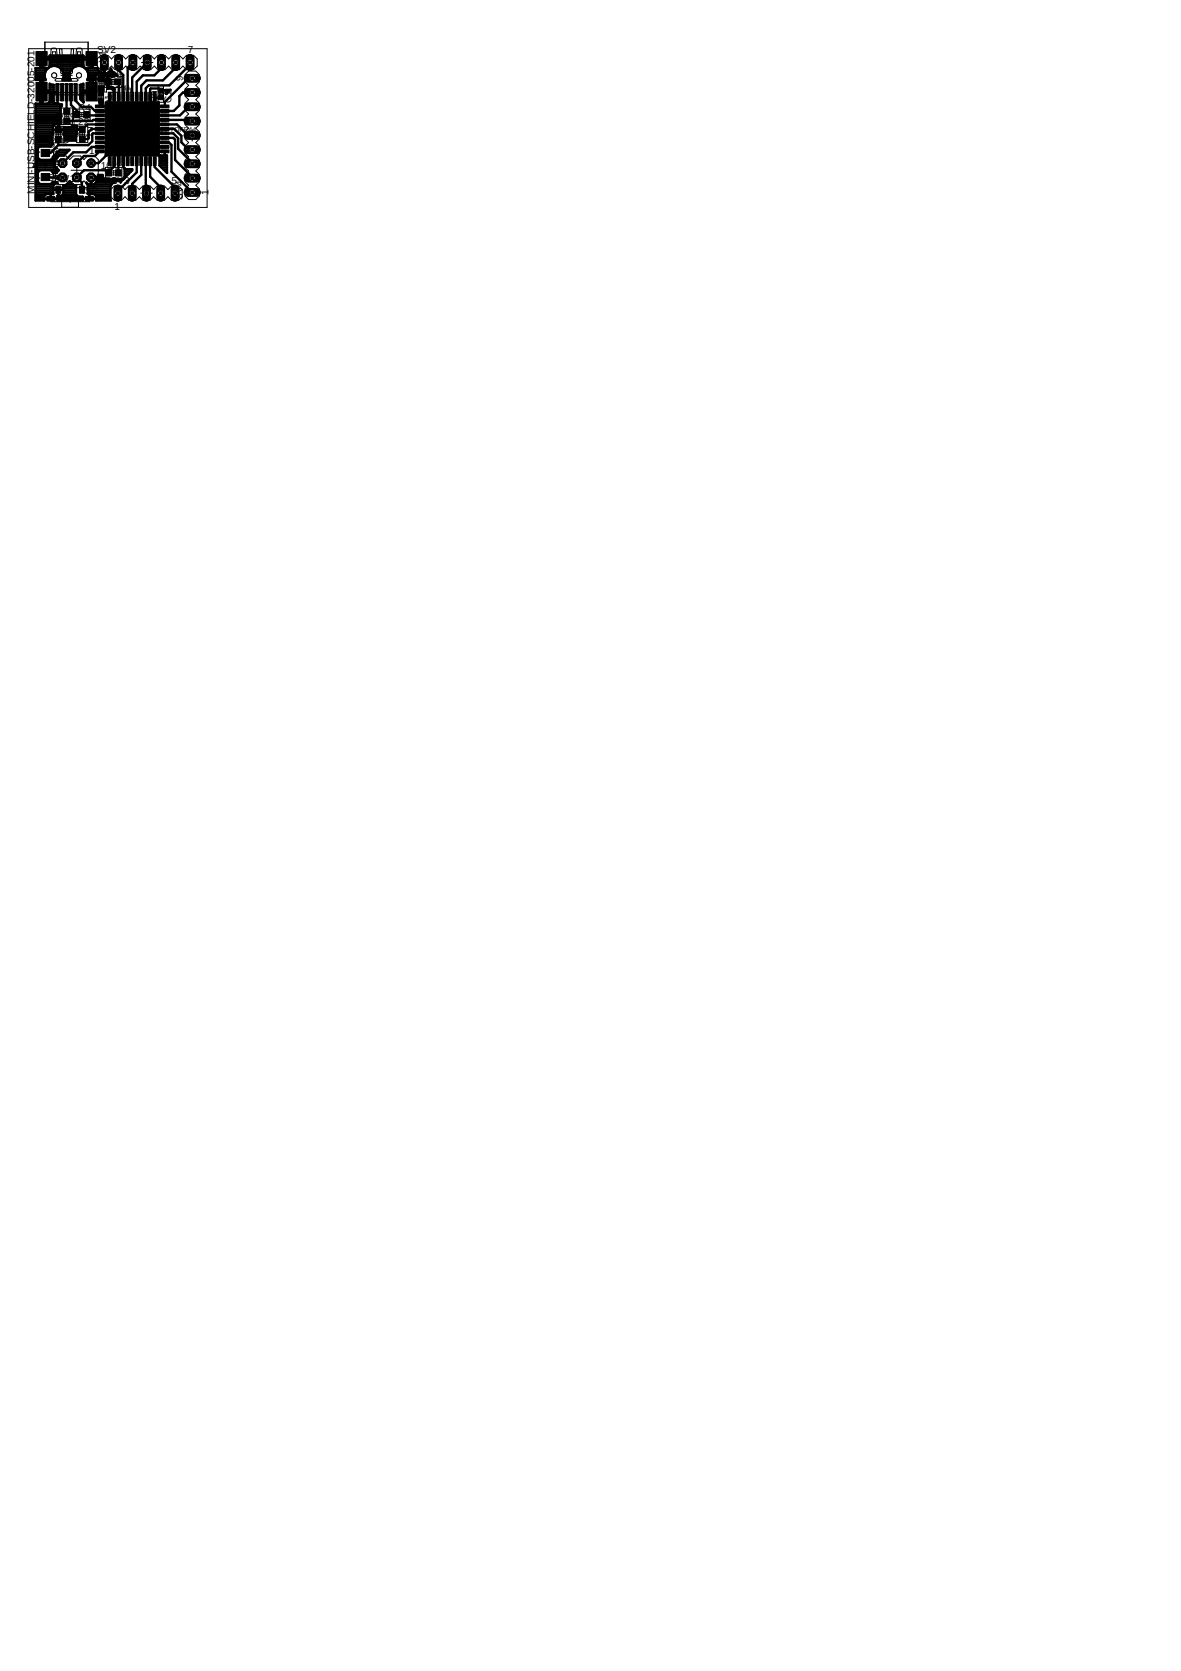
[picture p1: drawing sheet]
<svg xmlns="http://www.w3.org/2000/svg" width="210mm" height="297mm" viewBox="0 0 210 297" stroke-linecap="round" stroke-linejoin="round" font-family="sans-serif">
<defs><g id="words">
<g font-size="1.8">
<text x="17.3" y="9.5">SV2</text>
<text x="18.8" y="11.1" transform="rotate(-90 18.8 11.1)">X1</text>
<text x="33.4" y="9.5">7</text>
<text x="17.3" y="15.5" transform="rotate(-90 17.3 15.5)">R2</text>
<text x="17.9" y="14">1</text>
<text x="19.4" y="13.9">C5</text>
<text x="19.4" y="16.4">10</text>
<text x="19.9" y="15.5" transform="rotate(-90 19.9 15.5)">1k</text>
<text x="19.9" y="17.8" transform="rotate(-90 19.9 17.8)">1</text>
<text x="21.4" y="16.4">0</text>
<text x="22.4" y="16.4">n</text>
<text x="32.5" y="14.4" transform="rotate(-90 32.5 14.4)">9</text>
<text x="11.2" y="22" transform="rotate(-90 11.2 22)">22</text>
<text x="13.8" y="21" transform="rotate(-90 13.8 21)">3</text>
<text x="13.9" y="19.7">R4</text>
<text x="13.9" y="22.3">22</text>
<text x="19.9" y="21.3" transform="rotate(-90 19.9 21.3)">L</text>
<text x="19.9" y="20.3" transform="rotate(-90 19.9 20.3)">ED</text>
<text x="27.9" y="18.1" transform="rotate(-90 27.9 18.1)">0n</text>
<text x="30.5" y="18.4" transform="rotate(-90 30.5 18.4)">C1</text>
<text x="9.7" y="27.3" transform="rotate(-90 9.7 27.3)">100n</text>
<text x="12.3" y="25.6" transform="rotate(-90 12.3 25.6)">C</text>
<text x="12.3" y="24.3" transform="rotate(-90 12.3 24.3)">3</text>
<text x="14" y="24.5" transform="rotate(-90 14 24.5)">C4R</text>
<text x="15.8" y="27.4">1</text>
<text x="16.5" y="24.5" transform="rotate(-90 16.5 24.5)">1u</text>
<text x="6.1" y="34.4" transform="rotate(-90 6.1 34.4)">MINI-USB-SCHIELD-32005-201</text>
<text x="8.6" y="32.2">6SW1</text>
<text x="14.6" y="34.5">IS</text>
<text x="17.9" y="30.1">10k</text>
<text x="18.5" y="32.6">RSV3</text>
<text x="19.8" y="32.6">1</text>
<text x="30.5" y="32.7">5</text>
<text x="32.5" y="35.5" transform="rotate(-90 32.5 35.5)">SV4</text>
<text x="37.1" y="34.7" transform="rotate(-90 37.1 34.7)">1</text>
<text x="20.3" y="37.3">1</text>
</g>
<g font-size="1.2">
<text x="21.6" y="15.9">U1</text>
<text x="21.6" y="23.5">ATMEGA32U4-TQFP4</text>
<text x="34.2" y="23.5">4</text>
</g>
</g></defs>
<circle cx="16.2" cy="29" r=".76" fill="#000" stroke="#000" stroke-width=".18"/>
<circle cx="16.2" cy="29" r=".51" fill="#fff" stroke="#000" stroke-width=".18"/>
<circle cx="13.7" cy="29" r=".83" fill="#000" stroke="#000" stroke-width=".18"/>
<circle cx="13.7" cy="29" r=".51" fill="#fff" stroke="#000" stroke-width=".18"/>
<circle cx="11.1" cy="29" r=".83" fill="#000" stroke="#000" stroke-width=".18"/>
<circle cx="11.1" cy="29" r=".51" fill="#fff" stroke="#000" stroke-width=".18"/>
<circle cx="16.2" cy="31.5" r=".83" fill="#000" stroke="#000" stroke-width=".18"/>
<circle cx="16.2" cy="31.5" r=".51" fill="#fff" stroke="#000" stroke-width=".18"/>
<circle cx="13.7" cy="31.5" r=".83" fill="#000" stroke="#000" stroke-width=".18"/>
<circle cx="13.7" cy="31.5" r=".51" fill="#fff" stroke="#000" stroke-width=".18"/>
<circle cx="11.1" cy="31.5" r=".83" fill="#000" stroke="#000" stroke-width=".18"/>
<circle cx="11.1" cy="31.5" r=".51" fill="#fff" stroke="#000" stroke-width=".18"/>
<path d="M21 33.6v1.5" fill="none" stroke="#000" stroke-width="1.5"/>
<circle cx="21" cy="34.3" r=".51" fill="#fff" stroke="#000" stroke-width=".18"/>
<path d="M23.5 33.6v1.5" fill="none" stroke="#000" stroke-width="1.5"/>
<circle cx="23.5" cy="34.3" r=".51" fill="#fff" stroke="#000" stroke-width=".18"/>
<path d="M26 33.6v1.5" fill="none" stroke="#000" stroke-width="1.5"/>
<circle cx="26" cy="34.3" r=".51" fill="#fff" stroke="#000" stroke-width=".18"/>
<path d="M28.6 33.6v1.5" fill="none" stroke="#000" stroke-width="1.5"/>
<circle cx="28.6" cy="34.3" r=".51" fill="#fff" stroke="#000" stroke-width=".18"/>
<path d="M31.1 33.6v1.5" fill="none" stroke="#000" stroke-width="1.5"/>
<circle cx="31.1" cy="34.3" r=".51" fill="#fff" stroke="#000" stroke-width=".18"/>
<path d="M18.5 10.4v1.5" fill="none" stroke="#000" stroke-width="1.5"/>
<circle cx="18.5" cy="11.1" r=".51" fill="#fff" stroke="#000" stroke-width=".18"/>
<path d="M21.1 10.4v1.5" fill="none" stroke="#000" stroke-width="1.5"/>
<circle cx="21.1" cy="11.1" r=".51" fill="#fff" stroke="#000" stroke-width=".18"/>
<path d="M23.6 10.4v1.5" fill="none" stroke="#000" stroke-width="1.5"/>
<circle cx="23.6" cy="11.1" r=".51" fill="#fff" stroke="#000" stroke-width=".18"/>
<path d="M26.2 10.4v1.5" fill="none" stroke="#000" stroke-width="1.5"/>
<circle cx="26.2" cy="11.1" r=".51" fill="#fff" stroke="#000" stroke-width=".18"/>
<path d="M28.7 10.4v1.5" fill="none" stroke="#000" stroke-width="1.5"/>
<circle cx="28.7" cy="11.1" r=".51" fill="#fff" stroke="#000" stroke-width=".18"/>
<path d="M31.2 10.4v1.5" fill="none" stroke="#000" stroke-width="1.5"/>
<circle cx="31.2" cy="11.1" r=".51" fill="#fff" stroke="#000" stroke-width=".18"/>
<path d="M33.8 10.4v1.5" fill="none" stroke="#000" stroke-width="1.5"/>
<circle cx="33.8" cy="11.1" r=".51" fill="#fff" stroke="#000" stroke-width=".18"/>
<path d="M33.4 34.2h1.5" fill="none" stroke="#000" stroke-width="1.5"/>
<circle cx="34.2" cy="34.2" r=".51" fill="#fff" stroke="#000" stroke-width=".18"/>
<path d="M33.4 31.7h1.5" fill="none" stroke="#000" stroke-width="1.5"/>
<circle cx="34.2" cy="31.7" r=".51" fill="#fff" stroke="#000" stroke-width=".18"/>
<path d="M33.4 29.1h1.5" fill="none" stroke="#000" stroke-width="1.5"/>
<circle cx="34.2" cy="29.1" r=".51" fill="#fff" stroke="#000" stroke-width=".18"/>
<path d="M33.4 26.6h1.5" fill="none" stroke="#000" stroke-width="1.5"/>
<circle cx="34.2" cy="26.6" r=".51" fill="#fff" stroke="#000" stroke-width=".18"/>
<path d="M33.4 24.1h1.5" fill="none" stroke="#000" stroke-width="1.5"/>
<circle cx="34.2" cy="24.1" r=".51" fill="#fff" stroke="#000" stroke-width=".18"/>
<path d="M33.4 21.5h1.5" fill="none" stroke="#000" stroke-width="1.5"/>
<circle cx="34.2" cy="21.5" r=".51" fill="#fff" stroke="#000" stroke-width=".18"/>
<path d="M33.4 19h1.5" fill="none" stroke="#000" stroke-width="1.5"/>
<circle cx="34.2" cy="19" r=".51" fill="#fff" stroke="#000" stroke-width=".18"/>
<path d="M33.4 16.4h1.5" fill="none" stroke="#000" stroke-width="1.5"/>
<circle cx="34.2" cy="16.4" r=".51" fill="#fff" stroke="#000" stroke-width=".18"/>
<path d="M33.4 13.9h1.5" fill="none" stroke="#000" stroke-width="1.5"/>
<circle cx="34.2" cy="13.9" r=".51" fill="#fff" stroke="#000" stroke-width=".18"/>
<g fill="#000" stroke="#000" stroke-width=".18">
<path d="M6.4 9.2h2v2.5h-2zM6.4 14.6h2v3.3h-2zM10 14.9h.5v3h-.5zM10.8 14.9h.5v3h-.5zM11.3 19.3h1.1v1h-1.1zM11.6 14.9h.5v3h-.5zM12.4 14.9h.5v3h-.5zM13.2 14.9h.5v3h-.5zM13.2 19.8h1v1.1h-1zM14.9 19.8h1v1.1h-1zM15.3 9.2h2v2.5h-2zM15.3 14.6h2v3.3h-2z"/>
<path d="M17 18.7h1.4v.5h-1.4zM17 19.5h1.4v.5h-1.4zM17.4 15.2h1.1v1.1h-1.1zM17.4 13.5h1.1v1.1h-1.1zM17.6 17.8h.8v.8h-.8zM17.6 16.3h.8v.8h-.8zM18.7 14h1.1v1h-1.1zM19.2 16.4h.5v1.5h-.5zM20 16.4h.6v1.5h-.6zM20.4 14h1.1v1h-1.1zM20.8 16.4h.6v1.5h-.6zM21.7 16.4h.5v1.5h-.5z"/>
<path d="M22.4 16.4h.5v1.5h-.5zM23.2 16.4h.5v1.5h-.5zM24 16.4h.6v1.5h-.6zM24.8 16.4h.6v1.5h-.6zM25.7 16.4h.5v1.5h-.5zM26.4 16.4h.5v1.5h-.5zM27.2 16.4h.5v1.5h-.5zM28.1 15.7h.9v.7h-.9zM28.1 17h.9v.7h-.9zM28.6 19.5h1.4v.5h-1.4zM28.6 18.7h1.4v.5h-1.4zM7.3 30.8h1.5v1.3h-1.5z"/>
<path d="M7.3 26.6h1.5v1.2h-1.5zM8.3 34.9h1.5v.9h-1.5zM9.9 22.5h1v1.1h-1zM9.9 24.2h1v1.1h-1zM9.9 33.1h.9v1.3h-.9zM11.3 21h1.1v1h-1.1zM14.1 24.2h1v1.1h-1zM14.1 22.5h1v1.1h-1zM14.1 33.1h.9v1.3h-.9zM15.2 34.9h1.4v.9h-1.4zM17 20.3h1.4v.5h-1.4zM17 21.1h1.4v.5h-1.4z"/>
<path d="M17 21.9h1.4v.5h-1.4zM17 22.7h1.4v.5h-1.4zM17 23.5h1.4v.5h-1.4zM17 24.3h1.4v.5h-1.4zM17 25.1h1.4v.5h-1.4zM17 25.9h1.4v.5h-1.4zM17 26.6h1.4v.6h-1.4zM18.8 30.2h1.1v1.1h-1.1zM19.2 28h.5v1.4h-.5zM20 28h.6v1.4h-.6zM20.5 30.2h1v1.1h-1zM20.8 28h.6v1.4h-.6z"/>
<path d="M21.7 28h.5v1.4h-.5zM22.4 28h.5v1.4h-.5zM23.2 28h.5v1.4h-.5zM24 28h.6v1.4h-.6zM24.8 28h.6v1.4h-.6zM25.7 28h.5v1.4h-.5zM26.4 28h.5v1.4h-.5zM27.2 28h.5v1.4h-.5zM28.6 26.6h1.4v.6h-1.4zM28.6 25.9h1.4v.5h-1.4zM28.6 25.1h1.4v.5h-1.4zM28.6 24.3h1.4v.5h-1.4z"/>
<path d="M28.6 23.5h1.4v.5h-1.4zM28.6 22.7h1.4v.5h-1.4zM28.6 21.9h1.4v.5h-1.4zM28.6 21.1h1.4v.5h-1.4zM28.6 20.3h1.4v.5h-1.4z"/>
</g>
<g fill="none" stroke="#000" stroke-width=".42">
<path d="M6.3 14.2h.9v1.9h1.6v-1.2l.7 .2v3l.4 .3 1.1 .2v.2l-.3 .4 .1 1.5M6.3 12.1h.9v-1.5h1.6v1.1l-.1 .3a1.69 1.69 0 0 1 2.1 .2 1.69 1.69 0 0 1 .3 2h1.5a1.69 1.69 0 0 1 .3-2 1.69 1.69 0 0 1 2.1-.2l-.2-.3v-1.1h1.7v1.5l.9 .1M6.3 18.4v17.2h1.6v-.7l.2-.4h1.4v-1.6l.3-.3h.5l-.3-.2h-.6l-.5 .3-1.9-.1-.3-.4 .1-1.7M6.3 12.1v2.1M6.3 18.4h.1M6.3 14.2h.1M6.3 12.1h.1M6.3 19.7h4.4M6.3 19.3h4.4M6.3 18.9h4.6M6.3 18.5h4.3M6.3 14.1h1.8"/>
<path d="M6.3 13.7h1.7M6.3 13.3h1.7M6.3 12.9h1.7M6.3 12.6h1.9M6.3 12.2h2.2M7.2 18.2h.4M7.2 15.9h.4M7.2 17.8h.4M7.2 17.4h.4M7.2 17h.4M7.2 16.7h.4M7.2 15.5h.4"/>
<path d="M7.2 15.2h.4M7.2 14.8h.4M7.2 14.4h.4M7.2 11.8h.4M7.2 11.4h.4M7.2 11h.4M7.2 10.7h.4M7.6 16.3h1.9M7.6 10.3h8.5M8.8 18.2h.8M8.8 11.8h.3M8.8 15.9h.7"/>
<path d="M8.8 17.8h.7M8.8 17.4h.7M8.8 17h.7M8.8 16.7h.7M8.8 15.5h.7M8.8 15.2h.7M8.8 11.4h6M8.8 11h6M8.8 10.7h6M8.8 9.9h6M9.5 16.4h.7M10.1 11.8h3.4"/>
<path d="M10.2 18.2v.2M10.8 12.2h2.1M11.1 12.6h1.5M11.2 14.1h1.3M11.2 12.9h1.2M11.3 13.7h1.1M11.3 13.3h1.1M11.8 16.4l.1 3.4M12.6 16.4v2.2l1.1 1.1v.7M13.4 16.4l.1 1.6 1 1h1.7l.7 .7h10.7v6.4h-6.5M14.3 17.2h.1M14.3 15.9h.5"/>
<path d="M14.3 17.4h.5M14.3 17h.5M14.3 16.7h.5M14.3 16.3h1.8M14.3 15.5h.5M14.3 15.2h.5M14.4 17.8h.4M14.5 11.8h.3M15.2 12.2h2.2M15.5 12.6h2M15.6 14.1h2.3M15.6 12.9h2.3"/>
<path d="M15.7 13.7h1.3M15.7 13.3h1.3M16.1 15.9h.4M16.1 15.5h.4M16.1 15.2h.4M16.1 14.8h.4M16.1 14.4h.4M16.1 11.8h.4M16.1 11.4h.4M16.1 11h.4M16.1 10.7h.4M17.4 12.2l.1 .3"/>
<path d="M17.5 12.5l.4 .4M17.9 12.9l.5 .2h-.4v.9h-1v-.5l.1-.3 .8-.1v1l-1.4 .1v1.9h-1.7v-1.2l-.5 .2v2.5l.5 .6v-1.7h1.3v-2.3h-.6a1.66 1.66 0 0 0-.5-2.2l1.1 .1v-1.9h-1.3v-.3h-6v.3h-1.2v1.9l1-.1a1.66 1.66 0 0 0-.5 2.2h-.5v4.2h.8l.4-.3v-1.6h-1.6v1.9h-.9M17.9 13.7h.1M17.9 13.3h.1M18 15.7v1M18 18.2v.5l-.3 .2M18 13.9v.2M18 13.9h.6l.6 .6M18.5 12.9h.1M18.5 12.6h.1M18.5 12.2h.1M18.5 11.8h.1"/>
<path d="M18.5 11.4h.1M18.5 11.1l-.5 .5v2.3M18.6 13.1l.3 .2M18.9 13.3l.1 .3h.2l.1 .9M18.9 13.3h1.8M19.1 15.8h.1M19.1 15.5h.9M19.2 15.2h.1M19.2 14.8h.1M19.2 14.4h.1M19.2 14.1h.1M19.2 13.7h.1"/>
<path d="M19.2 12.9l-.7 .2v-1.9h.1v1.9M19.2 12.9h1M19.2 15.1l1.1 1.1v2.3l.6 .5h5l.8-.8v-2.4l.1-.1h1.5l.3 .3M19.3 14.6l-.2 1.2M19.5 19.7v.1M19.5 17.1v6.5l-.1 .1M19.6 19.7v4.2l1.5 1.6M19.6 12.6h.3M19.6 12.5l.1-.3a2.62 2.62 0 0 0 1.2 1.2h-.6a1.01 1.01 0 0 1-1 .2v1.9h.6l.4 .2v.2l-.4-.1h-.8M19.6 12.5l-.4 .4M20.5 19.7h5.8M20.9 14.5l.2 .2v2.4"/>
<path d="M21.1 11.1v1.4l.8 .8v3.8M23.6 11.1l-.9 .9v5.1M26.2 11.1l-2.7 2.7v3.3M26.7 17.1h.1M27.5 17.1v1.8l-.8 .8M27.5 17.3l1.1 .1M28.6 16h.9M28.6 16v.1M28.7 11.1v1l-1.3 1.3h-2l-1.1 1.1v2.6M29.5 16h.8l-.7 .7-.2-.1zM29.5 16.3h.5M29.5 16.7h.1"/>
<path d="M31.2 11.1v.9l-2.2 2.3h-3l-.9 .9v1.9M33.8 11.1v.4l-3.7 3.7h-3.7l-.5 .5v1.4M34.2 13.9h-.7l-4.2 4.2v.8M34.2 16.4h-1.7l-.6 .7v1.6l-1 1h-1.6M34.2 19h-.7l-1.5 1.5h-2.7M6.3 23h8.3M6.3 35.4h13.3M6.3 27.5h.4M6.3 32.8h3.3M6.3 35h1.6M6.3 34.6h1.7M6.3 34.2h3.2"/>
<path d="M6.3 33.9h3.2M6.3 33.5h3.2M6.3 33.1h3.2M6.3 32.4h.5M6.3 32h.4M6.3 31.6h.4M6.3 31.3h.4M6.3 30.9h.4M6.3 30.5h.5M6.3 30.1h4M6.3 29.8h3.6M6.3 29.4h3.4"/>
<path d="M6.3 29h3.4M6.3 28.6h3.4M6.3 28.3h.6M6.3 27.9h.4M6.3 27.1h.4M6.3 26.8h.4M6.3 26.4h.5M6.3 26h.7M6.3 25.7h3.1M6.3 25.3h3M6.3 24.9h3M6.3 24.5h3"/>
<path d="M6.3 24.2h3M6.3 23.8h3.1M6.3 23.4h3.1M6.3 22.6h3.1M6.3 22.3h3.2M6.3 21.9h4.4M6.3 21.5h4.4M6.3 21.1h4.4M6.3 20.8h4.5M6.3 20.4h4.4M6.3 20h4.4M6.8 30.5l.4-.3h1.7l.4 .3"/>
<path d="M8.1 31.5h3M9 34.5v.9M9 35h.1M9 34.6h.1M9.2 28.3h.7M9.3 30.5l.1 .2M9.3 30.5h.9M9.4 25.7l-.4 .3h-2l-.3 .4v1.5l.3 .4 .2 .1h1.7l.4-.2 .1-.3M9.4 32.4h.6M9.4 23l.1-.8 .2-.1h.6v1h-.9l.1 .7-.2 .3 .1 1.6M9.4 30.7v.1M9.4 27.9h.9"/>
<path d="M9.4 27.9l1.3-1.3h1.7l-1.1 1h-.8l-.8 .8v1.2l.8 .7-.5 .4h-.6M9.5 33.7h1.8M9.8 27.5h1.7M10.2 27.1h1.6M10.2 35h4.5M10.3 22.6h.1M10.3 22.3h.1M10.4 23.1h.1M10.4 33.7v1.1M10.4 34.6h.1M10.4 34.2h.1M10.4 33.9h.1"/>
<path d="M10.4 24.8v1M10.4 25.8l-1.4 1.4h-.9M10.5 26.8h1.7M10.8 20.7l-.1 1.4h-.3v1h.9v.7l.2 .3v.9h2v-.9l.2-.4v-.6h.9l-.9-.1v-.7h-.7l-.4 .3h-1.3v.4M10.8 20.7h.1M11.2 34.6h2.4M11.2 32.9h.5l.7-.7 .7 .7h.4l.1 1.8 .4 .3h.7v.6h-4.5v-.8h.8l.2-.3zM11.3 34.2h2.2M11.3 33.9h2.2M11.3 33.5h2.2M11.3 33.1h2.2M11.3 23.8h2.4"/>
<path d="M11.3 23.4h2.4M11.3 22.6h2.4M11.5 24.9h2M11.5 24.5h2M11.5 24.2h2M11.8 32.8h1.1M12.2 32.4h.4M15.4 20.4l.1 .1h2.2M15.5 32.8h4.3M15.6 34.2h4M15.6 33.9h4M15.6 33.5h4"/>
<path d="M15.6 33.1h4.1M15.7 32.8l-.3-.4 .2 .6v1.5l1.3 .1 .2 .3v.7h2.6l-.1-.2M15.9 34.5v.9M15.9 35h.1M15.9 34.6h.1M16.2 32.8v-1.2h1.2v.4l-.7 .8M16.2 32.4h.1M16.2 32h.1M16.2 31.6h.1M16.9 34.6h2.7M17.1 35h2.5M17.1 32.4h3.2"/>
<path d="M17.4 32h4.4M17.4 31.6h1M17.4 31.3h.8M17.7 22.1h-2.2l-.9 1M17.7 26.9l-.8 .8h-2l-1.2 1.3M17.7 25.3l1.2 .1 .4 .4v1.4l-1.8 1.8h-1.3M17.7 21.3h-1.1l-.2 .2h-4.5M17.7 26.1h-1.4l-1 1h-2.3l-1.9 1.9M17.7 22.9h-1.4l-.5 .5v1.2l-.2 .1h-1M18.3 31.6l-.1-.5h-.8v.4h-1.2v1.3M18.3 31.6l.4 .3h1.3l.2-.1 .2 .1h1.3l.4-.3M19.4 23.7h-2.9l-.1 .1v1.3l-.7 .7h-5.3"/>
<path d="M19.4 23.7l1.7 1.7-.1 5.3M19.6 23h8M19.6 23.8h8M19.6 23.4h8M19.6 22.6h8M19.6 22.3h8M19.6 21.9h8M19.6 21.5h8M19.6 21.1h8M19.6 20.8h8M19.6 20.4h8M19.6 20h8"/>
<path d="M19.6 30.5l-.2-.2h-4.5l-1.2 1.2 .9 .9v1.3M19.6 30.5l-.3 .2M19.8 24.2h7.8M20.2 24.5h7.4M20.3 28.7v.9l-.7 .7v.2M20.5 24.9h7.1M20.9 25.3h6.7M21 28.7h.1M21.1 28.7h.1M21.1 25.7h6.5M21.9 26.9h6.2v.4l.2 .2 1.4 .1v3.2l-1.3-1.4v-1.6l-.5-.5h-5.6l-.4 .2zM21.9 27.1h6.2"/>
<path d="M21.9 27.7h.1M22.1 31.6l.1-.2-.1-1.4 1.4 .1v.2l-2 2a1.32 1.32 0 0 0-1.9 1v2.1M22.1 31.6h.1M22.2 31.3h.3M22.2 30.9h.7M22.2 30.5h1.1M22.2 30.1h1.3M23.9 27.3h.1M24.3 28.7v1.9l-3.3 3.4v.3M24.7 27.3h.1M25.1 28.7v2.4l-1.6 1.6v1.6M25.9 28.7v5.5l.1 .1"/>
<path d="M26.7 28.7v2.7l1.9 1.9v1M27.5 28.7v1l3.6 3.6v1M27.6 26h-6.5l.1 .1h8.1M28.2 27.5h.1M28.4 29.4h1.3M28.4 29h1.3M28.4 28.6h1.3M28.4 28.3h1.3M28.4 27.9h1.3M28.7 29.8h1M29.1 30.1h.6M29.3 26.9h-6.9l-.5 .4v2.3l.3 .4v1.6l-.3 .3h-5.3l-.4-.4"/>
<path d="M29.3 22.1h2.2l1.9 2h.8M29.3 22.9h1.7l1.2 1.3v1.1l1.3 1.3h.7M29.3 27.5h.1M29.3 27.1h.1M29.3 24.5h1.5l.3 .3v3.6l3.1 3.1v.2M29.3 23.7h1.5l.9 .9v1.9l2.5 2.4v.2M29.3 21.3h4.7l.2 .2M29.3 25.3h.7l.5 .5v4.7l3.7 3.7M29.3 27v.6M29.4 30.5h.3"/>
</g>
<circle cx="16.2" cy="29" r=".76" fill="#000" stroke="#000" stroke-width=".18"/>
<circle cx="16.2" cy="29" r=".51" fill="#fff" stroke="#000" stroke-width=".18"/>
<circle cx="13.7" cy="29" r=".83" fill="#000" stroke="#000" stroke-width=".18"/>
<circle cx="13.7" cy="29" r=".51" fill="#fff" stroke="#000" stroke-width=".18"/>
<circle cx="11.1" cy="29" r=".83" fill="#000" stroke="#000" stroke-width=".18"/>
<circle cx="11.1" cy="29" r=".51" fill="#fff" stroke="#000" stroke-width=".18"/>
<circle cx="16.2" cy="31.5" r=".83" fill="#000" stroke="#000" stroke-width=".18"/>
<circle cx="16.2" cy="31.5" r=".51" fill="#fff" stroke="#000" stroke-width=".18"/>
<circle cx="13.7" cy="31.5" r=".83" fill="#000" stroke="#000" stroke-width=".18"/>
<circle cx="13.7" cy="31.5" r=".51" fill="#fff" stroke="#000" stroke-width=".18"/>
<circle cx="11.1" cy="31.5" r=".83" fill="#000" stroke="#000" stroke-width=".18"/>
<circle cx="11.1" cy="31.5" r=".51" fill="#fff" stroke="#000" stroke-width=".18"/>
<path d="M21 33.6v1.5" fill="none" stroke="#000" stroke-width="1.5"/>
<circle cx="21" cy="34.3" r=".51" fill="#fff" stroke="#000" stroke-width=".18"/>
<path d="M23.5 33.6v1.5" fill="none" stroke="#000" stroke-width="1.5"/>
<circle cx="23.5" cy="34.3" r=".51" fill="#fff" stroke="#000" stroke-width=".18"/>
<path d="M26 33.6v1.5" fill="none" stroke="#000" stroke-width="1.5"/>
<circle cx="26" cy="34.3" r=".51" fill="#fff" stroke="#000" stroke-width=".18"/>
<path d="M28.6 33.6v1.5" fill="none" stroke="#000" stroke-width="1.5"/>
<circle cx="28.6" cy="34.3" r=".51" fill="#fff" stroke="#000" stroke-width=".18"/>
<path d="M31.1 33.6v1.5" fill="none" stroke="#000" stroke-width="1.5"/>
<circle cx="31.1" cy="34.3" r=".51" fill="#fff" stroke="#000" stroke-width=".18"/>
<path d="M18.5 10.4v1.5" fill="none" stroke="#000" stroke-width="1.5"/>
<circle cx="18.5" cy="11.1" r=".51" fill="#fff" stroke="#000" stroke-width=".18"/>
<path d="M21.1 10.4v1.5" fill="none" stroke="#000" stroke-width="1.5"/>
<circle cx="21.1" cy="11.1" r=".51" fill="#fff" stroke="#000" stroke-width=".18"/>
<path d="M23.6 10.4v1.5" fill="none" stroke="#000" stroke-width="1.5"/>
<circle cx="23.6" cy="11.1" r=".51" fill="#fff" stroke="#000" stroke-width=".18"/>
<path d="M26.2 10.4v1.5" fill="none" stroke="#000" stroke-width="1.5"/>
<circle cx="26.2" cy="11.1" r=".51" fill="#fff" stroke="#000" stroke-width=".18"/>
<path d="M28.7 10.4v1.5" fill="none" stroke="#000" stroke-width="1.5"/>
<circle cx="28.7" cy="11.1" r=".51" fill="#fff" stroke="#000" stroke-width=".18"/>
<path d="M31.2 10.4v1.5" fill="none" stroke="#000" stroke-width="1.5"/>
<circle cx="31.2" cy="11.1" r=".51" fill="#fff" stroke="#000" stroke-width=".18"/>
<path d="M33.8 10.4v1.5" fill="none" stroke="#000" stroke-width="1.5"/>
<circle cx="33.8" cy="11.1" r=".51" fill="#fff" stroke="#000" stroke-width=".18"/>
<path d="M33.4 34.2h1.5" fill="none" stroke="#000" stroke-width="1.5"/>
<circle cx="34.2" cy="34.2" r=".51" fill="#fff" stroke="#000" stroke-width=".18"/>
<path d="M33.4 31.7h1.5" fill="none" stroke="#000" stroke-width="1.5"/>
<circle cx="34.2" cy="31.7" r=".51" fill="#fff" stroke="#000" stroke-width=".18"/>
<path d="M33.4 29.1h1.5" fill="none" stroke="#000" stroke-width="1.5"/>
<circle cx="34.2" cy="29.1" r=".51" fill="#fff" stroke="#000" stroke-width=".18"/>
<path d="M33.4 26.6h1.5" fill="none" stroke="#000" stroke-width="1.5"/>
<circle cx="34.2" cy="26.6" r=".51" fill="#fff" stroke="#000" stroke-width=".18"/>
<path d="M33.4 24.1h1.5" fill="none" stroke="#000" stroke-width="1.5"/>
<circle cx="34.2" cy="24.1" r=".51" fill="#fff" stroke="#000" stroke-width=".18"/>
<path d="M33.4 21.5h1.5" fill="none" stroke="#000" stroke-width="1.5"/>
<circle cx="34.2" cy="21.5" r=".51" fill="#fff" stroke="#000" stroke-width=".18"/>
<path d="M33.4 19h1.5" fill="none" stroke="#000" stroke-width="1.5"/>
<circle cx="34.2" cy="19" r=".51" fill="#fff" stroke="#000" stroke-width=".18"/>
<path d="M33.4 16.4h1.5" fill="none" stroke="#000" stroke-width="1.5"/>
<circle cx="34.2" cy="16.4" r=".51" fill="#fff" stroke="#000" stroke-width=".18"/>
<path d="M33.4 13.9h1.5" fill="none" stroke="#000" stroke-width="1.5"/>
<circle cx="34.2" cy="13.9" r=".51" fill="#fff" stroke="#000" stroke-width=".18"/>
<g fill="none" stroke="#000" stroke-width=".18">
<path d="M5.1 8.7h31.7v28.2h-31.7zM7.6 15.1h-.7v.4h.5v.5h-.5v.5h.7M8 14.1l-.1-.2h-.3v2.4l.3 .5 .3 .1M8.8 16.8v-.3l-.7-.1-.1-.2v-5.1h-1.1v-.4h.5v-.6h-.5v-.4h1.1v-2.2h7.7v2.2h1v.4h-.4v.6h.4v.4h-1v5.1l-.2 .2-.7 .1v.3M9.1 8.7a.59 .59 0 0 1 1 .1l.2 2.8h-.2l-.2-2.4h-.6l-.2 2.4h-.2zM9.8 15v1.8M9.8 14.1l.3-.1h3.5l.2 .2-.2 .2h-3.6l-.2-.1zM9.9 15h3.9v1.8M9.9 16.5h3.9M10.7 8.7h.2l.1 .1 .2 3.5h1.2l.3-3.5 .1-.1h.2l-.1 4.2-.1 .2h-1.8l-.2-.1-.2-4.2zM10.8 13.4h2M10.9 19.2h2v2.9h-2z"/>
<path d="M11.8 12.4v2M12.9 8.6h.1M13.1 19.4h2.9v2h-2.9zM13.7 8.6h.5l.3 .1 .3 2.9h-.2l-.3-2.4h-.5l-.3 2.4h-.2zM13.8 14.2h.1M15.7 14.1l.1-.2h.2v2.6l-.4 .3-6.8 .1M16.1 15.1h.6v.4h-.4v.5h.4v.5h-.6M17 13.4h1.9v3h-1.9zM17.6 17v.9M17.6 17.4h.8M17.6 14.5v.8M17.6 14.9h.7"/>
<path d="M17.9 9.8h1.3l.6 .7 .6-.7h1.3l.7 .7 .6-.7h1.3l.6 .7 .6-.7h1.3l.6 .7 .7-.7h1.2l.7 .7 .6-.7h1.3l.6 .7 .6-.7h1.3l.7 .7v1.2l-.7 .7h-1.3l-.6-.7-.6 .7h-1.3l-.6-.7-.7 .7h-1.2l-.7-.7-.6 .7h-1.3l-.6-.7-.6 .7h-1.3l-.6-.7-.7 .7h-1.3l-.6-.7-.6 .7h-1.3l-.6-.7v-1.2zM18 14.5v.8M18 17.1v.7M18.3 14.5v.8M18.4 17v.9M18.6 13.6h2.9v1.9h-2.9zM19.6 14.5h1M19.7 14.1h.7M19.7 15h.7M20.1 14.1v.9M25.1 11.1h2.1M26.2 10.1v2"/>
<path d="M28.1 15.2h1v3h-1zM28.1 16.7h1M28.3 16.4v.6M28.6 16.2v1M28.8 16.4v.6M33.5 12.6h1.3l.6 .7v1.2l-.6 .7 .6 .6v1.3l-.6 .6 .6 .7v1.2l-.6 .7 .6 .6v1.3l-.6 .6 .6 .6v1.3l-.6 .6 .6 .7v1.2l-.6 .7 .6 .6v1.3l-.6 .6 .6 .6v1.3l-.6 .6 .6 .7v1.2l-.6 .7h-1.3l-.6-.7v-1.2l.6-.7-.6-.6v-1.3l.6-.6-.6-.6v-1.3l.6-.6-.6-.7v-1.2l.6-.7-.6-.6v-1.3l.6-.6-.6-.6v-1.3l.6-.6-.6-.7v-1.2l.6-.7-.6-.6v-1.3l.6-.6-.6-.7v-1.2zM5.9 29.5h.4v.3h-.4zM6.3 28.9v.3M6.3 29.1h-.4l.1 .1M7.6 29.3h1M8.1 28.8v1M9 33.4h6.9v2.5h-6.9z"/>
<path d="M9.4 22.5h2v2.9h-2zM9.7 31.2l.6 .2M9.7 29.1l.6 .2M9.8 28.6v.2h.2l.1-.2h.1l.1 .2M9.8 29.5l.5 .2-.5 .1M9.8 26.2l.5 .2-.5 .1M9.8 30.2a.22 .22 0 0 1 .3-.1 .22 .22 0 0 1 .1 .2l-.3 .1zM9.8 28.1a.22 .22 0 0 1 .3-.1 .22 .22 0 0 1 .1 .2l-.3 .1zM9.8 27.5a.22 .22 0 0 1 .3-.1 .22 .22 0 0 1 .1 .3h-.3zM9.8 28.4l.7-.7h1.2l.7 .7 .6-.7h1.3l.6 .7 .7-.7h1.2l.7 .7v3.8l-.7 .6h-1.2l-.7-.6-.6 .6h-1.3l-.6-.6-.7 .6h-1.2l-.7-.6zM9.9 30.1l.3 .2M9.9 28l.3 .3"/>
<path d="M9.9 27.5l.3 .2M9.9 23.9h1M9.9 27h.4M10 23.6v.7M10.1 30.7h.2M10.1 31.6v.3M10.2 30.6v.3l-.4-.1M10.3 26.8l-.4 .1v.3h.4M10.3 32.3h-.5l.1 .1M10.3 32.2v.2M10.3 31.6l-.5 .2 .5 .1M10.4 23.5v.9"/>
<path d="M10.8 23.6v.7M11 35.9v1h2.9v-1M11.5 20.2v.9M11.5 20.7h.7M11.8 35.3h1.3M11.9 20.3v.7M12.2 20.2v.9M12.5 34.7v1.3M12.6 30.3h2.1M13.6 22.4h2v3h-2zM13.7 29.3v2M14.1 20.7h.9"/>
<path d="M14.1 20h.9M14.1 23.9h1M14.2 23.5v.7M14.2 20.4h.7M14.5 20v.7M14.6 23.4v1M15 23.5v.7M18.7 29.8h3v1.9h-3zM19.8 30.4h.8M19.8 31.1h.8M19.8 30.7h.8M20.2 30.3v.9"/>
<path d="M20.3 33.1h1.3l.6 .6 .7-.6h1.2l.7 .6 .6-.6h1.3l.6 .6 .6-.6h1.3l.6 .6 .7-.6h1.2l.7 .6v1.3l-.7 .6h-1.2l-.7-.6-.6 .6h-1.3l-.6-.6-.6 .6h-1.3l-.6-.6-.7 .6h-1.2l-.7-.6-.6 .6h-1.3l-.6-.6v-1.3zM22.5 22.9h2M23.5 21.9v2M25 34.3h2.1M26 33.3v2M33.1 24.1h2.1M34.2 23.1v2"/>
<circle cx="14" cy="13.4" r=".44"/>
</g>
<g fill="#000" stroke="#000" stroke-width=".18">
<path d="M11.5 19.8h.8v.4h-.8zM13.7 20h.4v.8h-.4zM15 20h.4v.8h-.4zM17.4 18.7h1.1v.4h-1.1zM17.4 19.5h1.1v.4h-1.1zM17.5 17.4h.2v.3h-.2zM17.5 17.9h.9v.4h-.9zM17.5 16.6h.9v.4h-.9zM17.5 14.1h.9v.4h-.9zM17.5 15.3h.9v.4h-.9zM17.8 17.4h.3v.3h-.3zM18.3 17.4h.1v.3h-.1z"/>
<path d="M18.3 10.9h.5v.5h-.5zM18.7 18.1h9.6v9.6h-9.6zM19.2 14.1h.5v.9h-.5zM19.3 16.8h.4v1.2h-.4zM20.1 16.8h.4v1.2h-.4zM20.4 14.1h.5v.9h-.5zM20.8 10.9h.5v.5h-.5zM20.9 16.8h.4v1.2h-.4zM21.7 16.8h.4v1.2h-.4zM22.5 16.8h.4v1.2h-.4zM23.3 16.8h.4v1.2h-.4zM23.4 10.9h.5v.5h-.5z"/>
<path d="M24.1 16.8h.4v1.2h-.4zM24.9 16.8h.4v1.2h-.4zM25.7 16.8h.4v1.2h-.4zM25.9 10.9h.5v.5h-.5zM26.5 16.8h.4v1.2h-.4zM27.3 16.8h.4v1.2h-.4zM28.3 16.2h.6v.2h-.6zM28.3 17h.6v.3h-.6zM28.4 19.5h1.2v.4h-1.2zM28.4 18.7h1.2v.4h-1.2zM28.4 10.9h.6v.5h-.6zM31 10.9h.5v.5h-.5z"/>
<path d="M33.5 10.9h.5v.5h-.5zM33.9 18.7h.5v.5h-.5zM33.9 16.2h.5v.5h-.5zM33.9 13.7h.5v.5h-.5zM9.9 23.1h1v.5h-1zM9.9 24.3h1v.5h-1zM10.9 28.7h.5v.6h-.5zM10.9 31.3h.5v.5h-.5zM11.5 21.1h.8v.4h-.8zM13.4 28.7h.5v.6h-.5zM13.4 31.3h.5v.5h-.5zM14.1 24.2h1v.5h-1z"/>
<path d="M14.1 23.1h1v.5h-1zM15.9 28.7h.5v.6h-.5zM15.9 31.3h.5v.5h-.5zM17.4 20.3h1.1v.4h-1.1zM17.4 21.1h1.1v.4h-1.1zM17.4 21.9h1.1v.4h-1.1zM17.4 22.7h1.1v.4h-1.1zM17.4 23.5h1.1v.4h-1.1zM17.4 24.3h1.1v.4h-1.1zM17.4 25.1h1.1v.4h-1.1zM17.4 25.9h1.1v.4h-1.1zM17.4 26.7h1.1v.4h-1.1z"/>
<path d="M19.3 27.9h.4v1.1h-.4zM19.3 30.3h.5v.9h-.5zM20.1 27.9h.4v1.1h-.4zM20.6 30.3h.4v.9h-.4zM20.7 34.1h.5v.5h-.5zM20.9 27.9h.4v1.1h-.4zM21.7 27.9h.4v1.1h-.4zM22.5 27.9h.4v1.1h-.4zM23.2 34.1h.5v.5h-.5zM23.3 27.9h.4v1.1h-.4zM24.1 27.9h.4v1.1h-.4zM24.9 27.9h.4v1.1h-.4z"/>
<path d="M25.7 27.9h.4v1.1h-.4zM25.8 34.1h.5v.5h-.5zM26.5 27.9h.4v1.1h-.4zM27.3 27.9h.4v1.1h-.4zM28.3 34.1h.5v.5h-.5zM28.4 26.7h1.2v.4h-1.2zM28.4 25.9h1.2v.4h-1.2zM28.4 25.1h1.2v.4h-1.2zM28.4 24.3h1.2v.4h-1.2zM28.4 23.5h1.2v.4h-1.2zM28.4 22.7h1.2v.4h-1.2zM28.4 21.9h1.2v.4h-1.2z"/>
<path d="M28.4 21.1h1.2v.4h-1.2zM28.4 20.3h1.2v.4h-1.2zM30.9 34.1h.5v.5h-.5zM33.9 31.4h.5v.5h-.5zM33.9 34h.5v.5h-.5zM33.9 28.9h.5v.5h-.5zM33.9 26.4h.5v.5h-.5zM33.9 21.3h.5v.5h-.5zM33.9 23.8h.5v.5h-.5z"/>
</g>
<path d="M18.7 18.5l.4-.4h9.2v9.6h-9.6zM7.1 27h-.5v4.6h.5M7.1 26.2h2M9.1 27h.4v4.6h-.4" fill="none" stroke="#000" stroke-width=".21"/>
<circle cx="17.8" cy="17.8" r=".38" fill="#000" stroke="#000" stroke-width=".18"/>
<circle cx="14" cy="13.4" r=".44" fill="#fff" stroke="#000" stroke-width=".18"/>
<circle cx="9.6" cy="13.4" r=".44" fill="none" stroke="#000" stroke-width=".18"/>
<circle cx="9.6" cy="13.4" r=".44" fill="#fff" stroke="#000" stroke-width=".18"/>
<use href="#words"/>
</svg>
